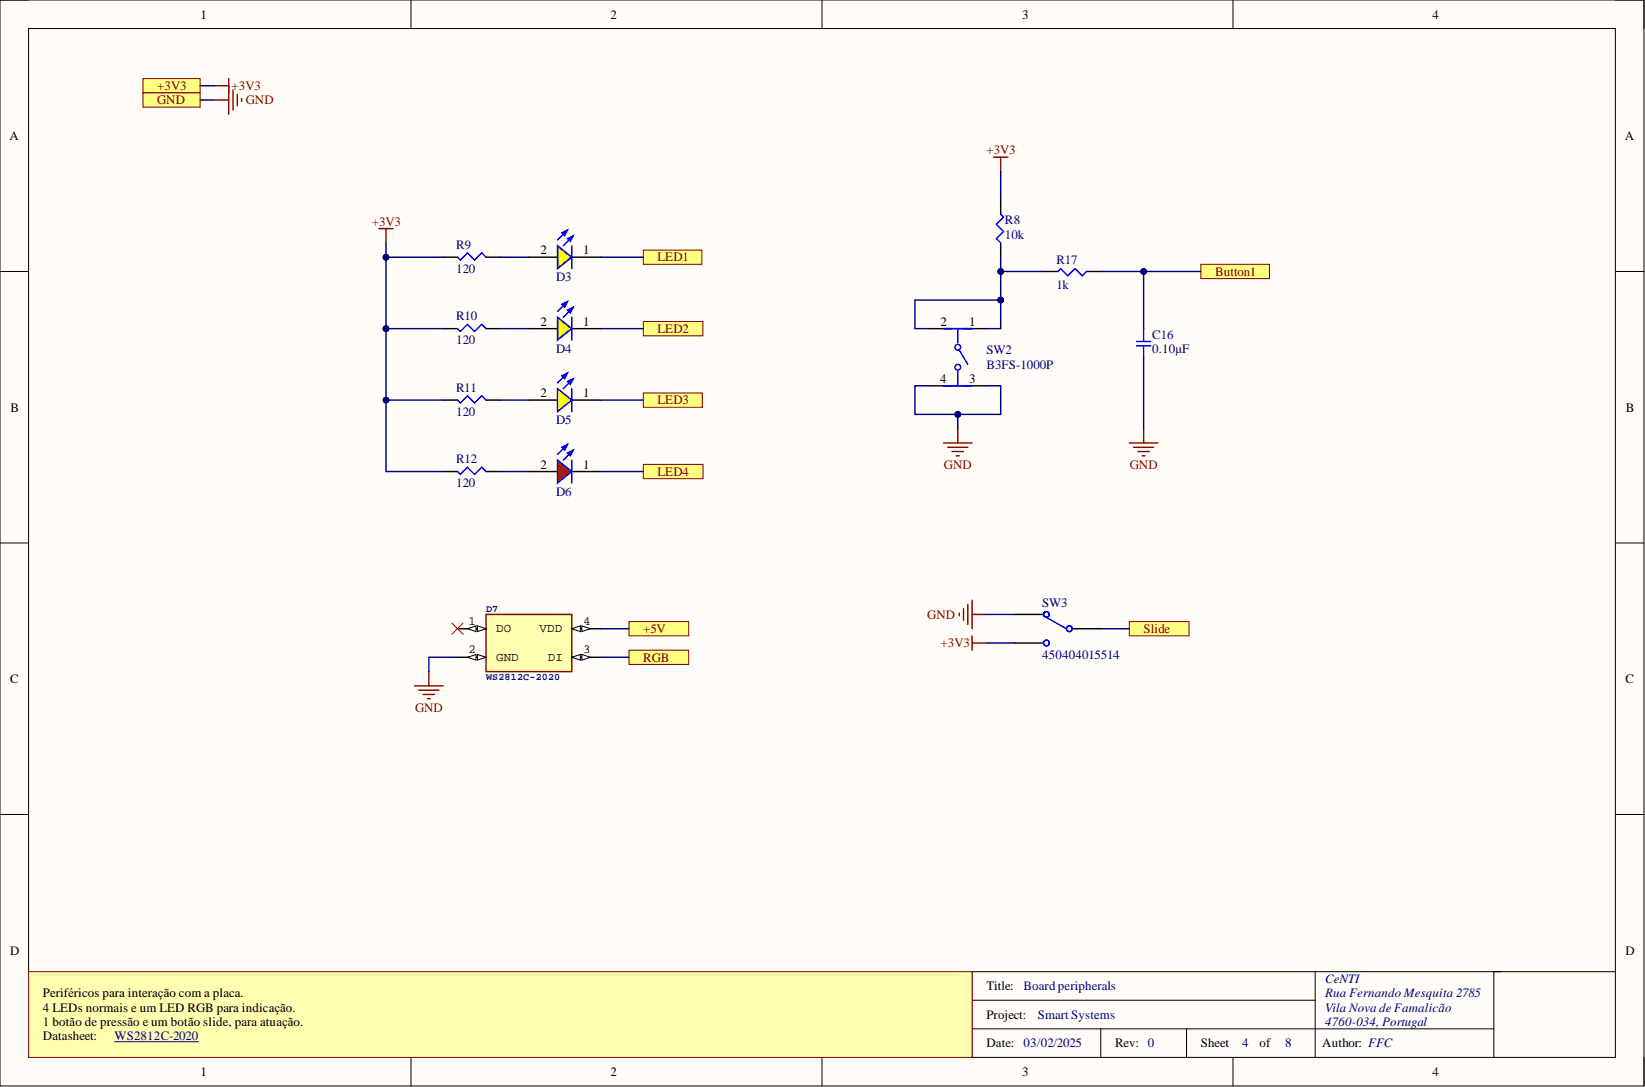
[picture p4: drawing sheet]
<svg xmlns="http://www.w3.org/2000/svg" width="292mm" height="193mm" viewBox="0 0 292 193" stroke-linecap="round" stroke-linejoin="round" font-family="sans-serif">
<defs><g id="words">
<g font-size="2.3">
<text x="35.6" y="3.3">1</text>
<text x="108.4" y="3.3">2</text>
<text x="181.5" y="3.3">3</text>
<text x="254.3" y="3.3">4</text>
<text x="1.7" y="24.9">A</text>
<text x="288.5" y="24.9">A</text>
<text x="96" y="45.2">2</text>
<text x="103.6" y="45.2">1</text>
<text x="96" y="57.8">2</text>
<text x="103.6" y="57.8">1</text>
<text x="167" y="57.8">2</text>
<text x="172.1" y="57.8">1</text>
<text x="96" y="70.5">2</text>
<text x="103.6" y="70.5">1</text>
<text x="166.9" y="68">4</text>
<text x="172.1" y="68">3</text>
<text x="1.9" y="73.1">B</text>
<text x="288.7" y="73.1">B</text>
<text x="96" y="83.2">2</text>
<text x="103.6" y="83.2">1</text>
<text x="1.8" y="121.3">C</text>
<text x="288.6" y="121.3">C</text>
<text x="1.8" y="169.5">D</text>
<text x="288.6" y="169.5">D</text>
<text x="7.6" y="177.1">Periféricos para interação com a placa.</text>
<text x="7.6" y="179.6">4 LEDs normais e um LED RGB para indicação.</text>
<text x="175.2" y="175.8">Title:</text>
<text x="7.6" y="182.1">1 botão de pressão e um botão slide, para atuação.</text>
<text x="7.6" y="184.7">Datasheet:</text>
<text x="175.2" y="180.9">Project:</text>
<text x="175.2" y="185.9">Date:</text>
<text x="198" y="185.9">Rev: 0</text>
<text x="213.2" y="185.9">Sheet</text>
<text x="223.6" y="185.9">of</text>
<text x="234.8" y="185.9">Author: FFC</text>
<text x="35.6" y="191">1</text>
<text x="108.4" y="191">2</text>
<text x="181.5" y="191">3</text>
<text x="254.3" y="191">4</text>
</g>
<g font-size="2.3" fill="#800000">
<text x="27.9" y="16">+3V3</text>
<text x="41.1" y="16">+3V3</text>
<text x="27.9" y="18.5">GND</text>
<text x="43.7" y="18.5">GND</text>
<text x="175.2" y="27.4">+3V3</text>
<text x="66" y="40.1">+3V3</text>
<text x="116.8" y="46.4">LED1</text>
<text x="215.8" y="49">Button1</text>
<text x="116.8" y="59.1">LED2</text>
<text x="116.8" y="71.8">LED3</text>
<text x="167.6" y="83.2">GND</text>
<text x="200.6" y="83.2">GND</text>
<text x="116.8" y="84.5">LED4</text>
<text x="114.2" y="112.4">+5V</text>
<text x="164.7" y="109.8">GND</text>
<text x="203.1" y="112.4">Slide</text>
<text x="114.2" y="117.4">RGB</text>
<text x="167" y="114.9">+3V3</text>
<text x="73.7" y="126.3">GND</text>
</g>
<g font-size="2.3" fill="#000080">
<text x="178.5" y="39.8">R8</text>
<text x="81" y="44.1">R9</text>
<text x="178.5" y="42.4">10k</text>
<text x="187.6" y="46.9">R17</text>
<text x="81" y="48.4">120</text>
<text x="98.7" y="50">D3</text>
<text x="187.6" y="51.2">1k</text>
<text x="81" y="56.8">R10</text>
<text x="81" y="61.1">120</text>
<text x="98.7" y="62.7">D4</text>
<text x="175.2" y="62.9">SW2</text>
<text x="175.2" y="65.4">B3FS-1000P</text>
<text x="204.6" y="60.1">C16</text>
<text x="204.6" y="62.7">0.10µF</text>
<text x="81" y="69.5">R11</text>
<text x="81" y="73.8">120</text>
<text x="98.7" y="75.3">D5</text>
<text x="81" y="82.2">R12</text>
<text x="81" y="86.5">120</text>
<text x="98.7" y="88">D6</text>
<text x="185.1" y="107.8">SW3</text>
<text x="185.1" y="116.9">450404015514</text>
<text x="181.8" y="175.8">Board peripherals</text>
<text x="235.3" y="174.5">CeNTI</text>
<text x="235.3" y="177.1">Rua Fernando Mesquita 2785</text>
<text x="235.3" y="179.6">Vila Nova de Famalicão</text>
<text x="20.3" y="184.7">WS2812C-2020</text>
<text x="181.8" y="185.9">03/02/2025</text>
<text x="184.3" y="180.9">Smart Systems</text>
<text x="220.6" y="185.9">4</text>
<text x="228.2" y="185.9">8</text>
<text x="235.3" y="182.1">4760-034, Portugal</text>
</g>
<g font-size="2.2">
<text x="83.2" y="110.9">1</text>
<text x="88.1" y="112.2">DO</text>
<text x="95.8" y="112.2">VDD</text>
<text x="103.6" y="110.9">4</text>
<text x="83.2" y="116">2</text>
<text x="88.1" y="117.3">GND</text>
<text x="97.3" y="117.3">DI</text>
<text x="103.6" y="116">3</text>
</g>
<g font-size="1.8" fill="#000080">
<text x="86.3" y="108.6">D7</text>
<text x="86.3" y="120.7">WS2812C-2020</text>
</g>
</g></defs>
<path d="M0 0h291.9v192.8h-291.9z" fill-rule="evenodd" fill="#fffcf8"/>
<path d="M0 0h291.9v192.8h-291.9z" fill="none" stroke="#000" stroke-width=".18"/>
<path d="M5.1 5.1h281.7v182.6h-281.7z" fill-rule="evenodd" fill="#fffcf8"/>
<g fill="none" stroke="#000" stroke-width=".18">
<path d="M0 0h5.1M73 0v5.1M146 0v5.1M218.9 0v5.1M286.8 0h5.1v5.1M5.1 5.1h281.7v182.6h-281.7zM0 48.2h5.1M286.8 48.2h5.1M0 96.4h5.1M286.8 96.4h5.1M0 144.6h5.1M286.8 144.6h5.1"/>
<path d="M172.6 177.6h60.9M233.5 172.5v15.2M265.3 172.5v15.2M286.8 172.5h-114.2v15.2M73 187.7v5.1M146 187.7v5.1M172.6 182.6h92.7M195.5 182.6v5.1M210.7 182.6v5.1M218.9 187.7v5.1M291.9 187.7v5.1"/>
</g>
<path d="M93.9 58.3h5.1M101.5 58.3h5.1" fill="none" stroke="#000" stroke-width=".25"/>
<path d="M99 56.3l2.5 2-2.5 2.1z" fill="#6f0"/>
<path d="M99 56.3l2.5 2-2.5 2.1zM100.8 53.5l-1.8 1.8M101.5 56.3v4.1M101.8 54.5l-1.8 1.8" fill="none" stroke="#00f" stroke-width=".25"/>
<path d="M99.8 54l1-.5-.5 1z" fill="#00f"/>
<path d="M99.8 54l1-.5-.5 1z" fill="none" stroke="#00f" stroke-width=".25"/>
<path d="M100.8 55l1-.5-.5 1.1z" fill="#00f"/>
<path d="M100.8 55l1-.5-.5 1.1z" fill="none" stroke="#00f" stroke-width=".25"/>
<path d="M93.9 71h5.1M101.5 71h5.1" fill="none" stroke="#000" stroke-width=".25"/>
<path d="M99 69l2.5 2-2.5 2.1z" fill="#ff0"/>
<path d="M99 69l2.5 2-2.5 2.1zM100.8 66.2l-1.8 1.8M101.5 69v4.1M101.8 67.2l-1.8 1.8" fill="none" stroke="#00f" stroke-width=".25"/>
<path d="M99.8 66.7l1-.5-.5 1z" fill="#00f"/>
<path d="M99.8 66.7l1-.5-.5 1z" fill="none" stroke="#00f" stroke-width=".25"/>
<path d="M100.8 67.7l1-.5-.5 1z" fill="#00f"/>
<path d="M100.8 67.7l1-.5-.5 1z" fill="none" stroke="#00f" stroke-width=".25"/>
<path d="M93.9 83.7h5.1M101.5 83.7h5.1" fill="none" stroke="#000" stroke-width=".25"/>
<path d="M99 81.7l2.5 2-2.5 2z" fill="#f00"/>
<path d="M100.8 78.9l-1.8 1.8M101.8 79.9l-1.8 1.8M99 81.7l2.5 2-2.5 2zM101.5 81.7v4" fill="none" stroke="#00f" stroke-width=".25"/>
<path d="M99.8 79.4l1-.5-.5 1z" fill="#00f"/>
<path d="M99.8 79.4l1-.5-.5 1z" fill="none" stroke="#00f" stroke-width=".25"/>
<path d="M100.8 80.4l1-.5-.5 1z" fill="#00f"/>
<path d="M100.8 80.4l1-.5-.5 1z" fill="none" stroke="#00f" stroke-width=".25"/>
<path d="M93.9 45.7h5.1M101.5 45.7h5.1" fill="none" stroke="#000" stroke-width=".25"/>
<path d="M99 43.6l2.5 2.1-2.5 2z" fill="#6f0"/>
<path d="M99 43.6l2.5 2.1-2.5 2zM100.8 40.8l-1.8 1.8M101.5 43.6v4.1M101.8 41.9l-1.8 1.7" fill="none" stroke="#00f" stroke-width=".25"/>
<path d="M99.8 41.3l1-.5-.5 1.1z" fill="#00f"/>
<path d="M99.8 41.3l1-.5-.5 1.1z" fill="none" stroke="#00f" stroke-width=".25"/>
<path d="M100.8 42.4l1-.5-.5 1z" fill="#00f"/>
<path d="M100.8 42.4l1-.5-.5 1zM203.1 58.3v2.3M81.2 71l.5 .5 1.3-1.2 1.3 1.2 1.2-1.2 .8 .7M201.8 61.4h2.5M201.8 60.6h2.5M203.1 61.4v2M81.2 83.7l.5 .5 1.3-1.3 1.3 1.3 1.2-1.3 .8 .8" fill="none" stroke="#00f" stroke-width=".25"/>
<path d="M78.7 71h2.5M86.3 71h2.5M78.7 83.7h2.5M86.3 83.7h2.5" fill="none" stroke="#000" stroke-width=".25"/>
<path d="M176.4 27.9h2.6M177.7 27.9v2.5M67.3 40.6h2.5M68.5 40.6v2.5M200.5 78.6h5.1M201.3 79.4h3.6M203.1 76.1v2.5M202.1 80.2h2M202.8 80.9h.5" fill="none" stroke="#800000" stroke-width=".25"/>
<path d="M114.2 44.4h10.4v2.5h-10.4z" fill-rule="evenodd" fill="#ffff80"/>
<path d="M114.2 44.4h10.4v2.5h-10.4z" fill="none" stroke="#800000" stroke-width=".18"/>
<path d="M114.2 57.1h10.6v2.5h-10.6z" fill-rule="evenodd" fill="#ffff80"/>
<path d="M114.2 57.1h10.6v2.5h-10.6z" fill="none" stroke="#800000" stroke-width=".18"/>
<path d="M114.2 69.8h10.5v2.5h-10.5z" fill-rule="evenodd" fill="#ffff80"/>
<path d="M114.2 69.8h10.5v2.5h-10.5z" fill="none" stroke="#800000" stroke-width=".18"/>
<path d="M114.2 82.4h10.6v2.6h-10.6z" fill-rule="evenodd" fill="#ffff80"/>
<path d="M114.2 82.4h10.6v2.6h-10.6z" fill="none" stroke="#800000" stroke-width=".18"/>
<path d="M213.2 46.9h12.2v2.6h-12.2z" fill-rule="evenodd" fill="#ffff80"/>
<path d="M213.2 46.9h12.2v2.6h-12.2z" fill="none" stroke="#800000" stroke-width=".18"/>
<path d="M86.3 109.1h15.2v10.1h-15.2z" fill-rule="evenodd" fill="#ffffb0"/>
<path d="M86.3 109.1h15.2v10.1h-15.2z" fill="none" stroke="#800000" stroke-width=".25"/>
<path d="M101.5 116.7h5.1" fill="none" stroke="#000" stroke-width=".25"/>
<path d="M101.5 116.7l1.6-.5v1z" fill="#f8fcff"/>
<path d="M101.5 116.7l1.6-.5v1z" fill="none" stroke="#000" stroke-width=".18"/>
<path d="M103.3 116.2l1.5 .5-1.5 .5z" fill="#f8fcff"/>
<path d="M103.3 116.2l1.5 .5-1.5 .5z" fill="none" stroke="#000" stroke-width=".18"/>
<path d="M81.2 111.6h5.1" fill="none" stroke="#000" stroke-width=".25"/>
<path d="M84.8 111.1l1.5 .5-1.5 .5z" fill="#f8fcff"/>
<path d="M84.8 111.1l1.5 .5-1.5 .5z" fill="none" stroke="#000" stroke-width=".18"/>
<path d="M83 111.6l1.5-.5v1z" fill="#f8fcff"/>
<path d="M83 111.6l1.5-.5v1z" fill="none" stroke="#000" stroke-width=".18"/>
<path d="M101.5 111.6h5.1" fill="none" stroke="#000" stroke-width=".25"/>
<path d="M101.5 111.6l1.6-.5v1z" fill="#f8fcff"/>
<path d="M101.5 111.6l1.6-.5v1z" fill="none" stroke="#000" stroke-width=".18"/>
<path d="M103.3 111.1l1.5 .5-1.5 .5z" fill="#f8fcff"/>
<path d="M103.3 111.1l1.5 .5-1.5 .5z" fill="none" stroke="#000" stroke-width=".18"/>
<path d="M81.2 116.7h5.1" fill="none" stroke="#000" stroke-width=".25"/>
<path d="M84.8 116.2l1.5 .5-1.5 .5z" fill="#f8fcff"/>
<path d="M84.8 116.2l1.5 .5-1.5 .5z" fill="none" stroke="#000" stroke-width=".18"/>
<path d="M83 116.7l1.5-.5v1z" fill="#f8fcff"/>
<path d="M83 116.7l1.5-.5v1z" fill="none" stroke="#000" stroke-width=".18"/>
<path d="M76.2 119.2v2.6M73.6 121.8h5.1M74.4 122.5h3.5M75.1 123.3h2.1M75.9 124h.5" fill="none" stroke="#800000" stroke-width=".25"/>
<path d="M80.2 110.6l2 2M82.2 110.6l-2 2" fill="none" stroke="#f00" stroke-width=".18"/>
<path d="M111.7 115.4h10.6v2.6h-10.6z" fill-rule="evenodd" fill="#ffff80"/>
<path d="M111.7 115.4h10.6v2.6h-10.6z" fill="none" stroke="#800000" stroke-width=".18"/>
<g fill="none" stroke="#00f" stroke-width=".25">
<path d="M185.3 109.3l4.1 2.3"/>
<circle cx="185.8" cy="114.2" r=".51"/>
<circle cx="185.8" cy="109.1" r=".51"/>
<circle cx="189.9" cy="111.6" r=".51"/>
</g>
<path d="M180.2 109.1h5.1M180.2 114.2h5.1M190.4 111.6h5.1" fill="none" stroke="#000" stroke-width=".25"/>
<path d="M38.1 15.2h2.5M38.1 17.8h2.5M40.6 13.9v6.4M41.4 16v3.5M42.1 16.7v2.1M42.9 17.5v.5" fill="none" stroke="#800000" stroke-width=".25"/>
<path d="M25.4 13.9h10.1v2.6h-10.1z" fill-rule="evenodd" fill="#ffff80"/>
<path d="M25.4 13.9h10.1v2.6h-10.1z" fill="none" stroke="#800000" stroke-width=".18"/>
<path d="M25.4 16.5h10.1v2.5h-10.1z" fill-rule="evenodd" fill="#ffff80"/>
<path d="M25.4 16.5h10.1v2.5h-10.1z" fill="none" stroke="#800000" stroke-width=".18"/>
<path d="M5.1 172.5h167.5v15.2h-167.5z" fill-rule="evenodd" fill="#ffffb0"/>
<path d="M5.1 172.5h167.5v15.2h-167.5z" fill="none" stroke="#800000" stroke-width=".18"/>
<path d="M111.7 110.3h10.6v2.6h-10.6z" fill-rule="evenodd" fill="#ffff80"/>
<path d="M111.7 110.3h10.6v2.6h-10.6z" fill="none" stroke="#800000" stroke-width=".18"/>
<path d="M177.7 35.5v2.5M78.7 58.3h2.5M78.7 45.7h2.5M86.3 58.3h2.5M86.3 45.7h2.5M165 58.3h10.2M177.7 43.1v2.6M185.3 48.2h2.5M192.9 48.2h2.6M165 68.5h10.2" fill="none" stroke="#000" stroke-width=".25"/>
<g fill="none" stroke="#00f" stroke-width=".25">
<path d="M177.7 38l.5 .6-1.3 1.2 1.3 1.3-1.3 1.3 .8 .7M81.2 58.3l.5 .5 1.3-1.2 1.3 1.2 1.2-1.2 .8 .7M81.2 45.7l.5 .5 1.3-1.3 1.3 1.3 1.2-1.3 .8 .8M167.5 58.3h5.1M170.1 58.3v2.6M187.8 48.2l.6-.5 1.2 1.3 1.3-1.3 1.3 1.3 .7-.8M167.5 68.5h5.1M170.1 66v2.5M170.3 62.1l1.6 2.6"/>
<circle cx="170.1" cy="65.2" r=".51"/>
<circle cx="170.1" cy="61.6" r=".51"/>
</g>
<path d="M167.5 78.6h5.1M168.3 79.4h3.6M170.1 76.1v2.5M169.1 80.2h2M169.8 80.9h.5M170.3 108.8v.5M171.1 108.1v2M171.9 107.3v3.6M172.6 106.5v5.1M172.6 112.9v2.5M172.6 114.2h2.6M172.6 109.1h2.6" fill="none" stroke="#800000" stroke-width=".25"/>
<path d="M20.3 184.9h14.9" fill="none" stroke="#000080" stroke-width=".18"/>
<path d="M88.8 58.3h5.1M88.8 45.7h5.1M78.7 71h-10.2v12.7h10.2M88.8 71h5.1M88.8 83.7h5.1" fill="none" stroke="#000080" stroke-width=".25"/>
<circle cx="68.5" cy="71" r=".51" fill="#000080"/>
<circle cx="68.5" cy="71" r=".51" fill="none" stroke="#000080" stroke-width=".18"/>
<path d="M78.7 58.3h-10.2v12.7" fill="none" stroke="#000080" stroke-width=".25"/>
<circle cx="68.5" cy="58.3" r=".51" fill="#000080"/>
<circle cx="68.5" cy="58.3" r=".51" fill="none" stroke="#000080" stroke-width=".18"/>
<circle cx="68.5" cy="71" r=".51" fill="#000080"/>
<circle cx="68.5" cy="71" r=".51" fill="none" stroke="#000080" stroke-width=".18"/>
<path d="M78.7 45.7h-10.2v12.6" fill="none" stroke="#000080" stroke-width=".25"/>
<circle cx="68.5" cy="45.7" r=".51" fill="#000080"/>
<circle cx="68.5" cy="45.7" r=".51" fill="none" stroke="#000080" stroke-width=".18"/>
<circle cx="68.5" cy="58.3" r=".51" fill="#000080"/>
<circle cx="68.5" cy="58.3" r=".51" fill="none" stroke="#000080" stroke-width=".18"/>
<path d="M68.5 43.1v2.6" fill="none" stroke="#000080" stroke-width=".25"/>
<circle cx="68.5" cy="45.7" r=".51" fill="#000080"/>
<circle cx="68.5" cy="45.7" r=".51" fill="none" stroke="#000080" stroke-width=".18"/>
<path d="M35.5 15.2h2.6M35.5 17.8h2.6M177.7 30.4v5.1M106.6 45.7h7.6M106.6 58.3h7.6M106.6 71h7.6M165 68.5h-2.5v5.1h15.2v-5.1h-2.5M203.1 63.4v12.7M106.6 83.7h7.6M81.2 116.7h-5v2.5M106.6 116.7h5.1M106.6 111.6h5.1" fill="none" stroke="#000080" stroke-width=".25"/>
<circle cx="170.1" cy="73.6" r=".51" fill="#000080"/>
<circle cx="170.1" cy="73.6" r=".51" fill="none" stroke="#000080" stroke-width=".18"/>
<path d="M170.1 73.6v2.5" fill="none" stroke="#000080" stroke-width=".25"/>
<circle cx="170.1" cy="73.6" r=".51" fill="#000080"/>
<circle cx="170.1" cy="73.6" r=".51" fill="none" stroke="#000080" stroke-width=".18"/>
<path d="M165 58.3h-2.5v-5h15.2v5h-2.5M175.2 109.1h5" fill="none" stroke="#000080" stroke-width=".25"/>
<circle cx="177.7" cy="53.3" r=".51" fill="#000080"/>
<circle cx="177.7" cy="53.3" r=".51" fill="none" stroke="#000080" stroke-width=".18"/>
<path d="M177.7 45.7v7.6" fill="none" stroke="#000080" stroke-width=".25"/>
<circle cx="177.7" cy="48.2" r=".51" fill="#000080"/>
<circle cx="177.7" cy="48.2" r=".51" fill="none" stroke="#000080" stroke-width=".18"/>
<circle cx="177.7" cy="53.3" r=".51" fill="#000080"/>
<circle cx="177.7" cy="53.3" r=".51" fill="none" stroke="#000080" stroke-width=".18"/>
<path d="M177.7 48.2h7.6" fill="none" stroke="#000080" stroke-width=".25"/>
<circle cx="177.7" cy="48.2" r=".51" fill="#000080"/>
<circle cx="177.7" cy="48.2" r=".51" fill="none" stroke="#000080" stroke-width=".18"/>
<path d="M195.5 48.2h7.6v10.1" fill="none" stroke="#000080" stroke-width=".25"/>
<circle cx="203.1" cy="48.2" r=".51" fill="#000080"/>
<circle cx="203.1" cy="48.2" r=".51" fill="none" stroke="#000080" stroke-width=".18"/>
<path d="M203.1 48.2h10.1" fill="none" stroke="#000080" stroke-width=".25"/>
<circle cx="203.1" cy="48.2" r=".51" fill="#000080"/>
<circle cx="203.1" cy="48.2" r=".51" fill="none" stroke="#000080" stroke-width=".18"/>
<path d="M175.2 114.2h5" fill="none" stroke="#000080" stroke-width=".25"/>
<path d="M200.5 110.3h10.6v2.6h-10.6z" fill-rule="evenodd" fill="#ffff80"/>
<path d="M200.5 110.3h10.6v2.6h-10.6z" fill="none" stroke="#800000" stroke-width=".18"/>
<path d="M195.5 111.6h5" fill="none" stroke="#000080" stroke-width=".25"/>
<use href="#words"/>
</svg>
